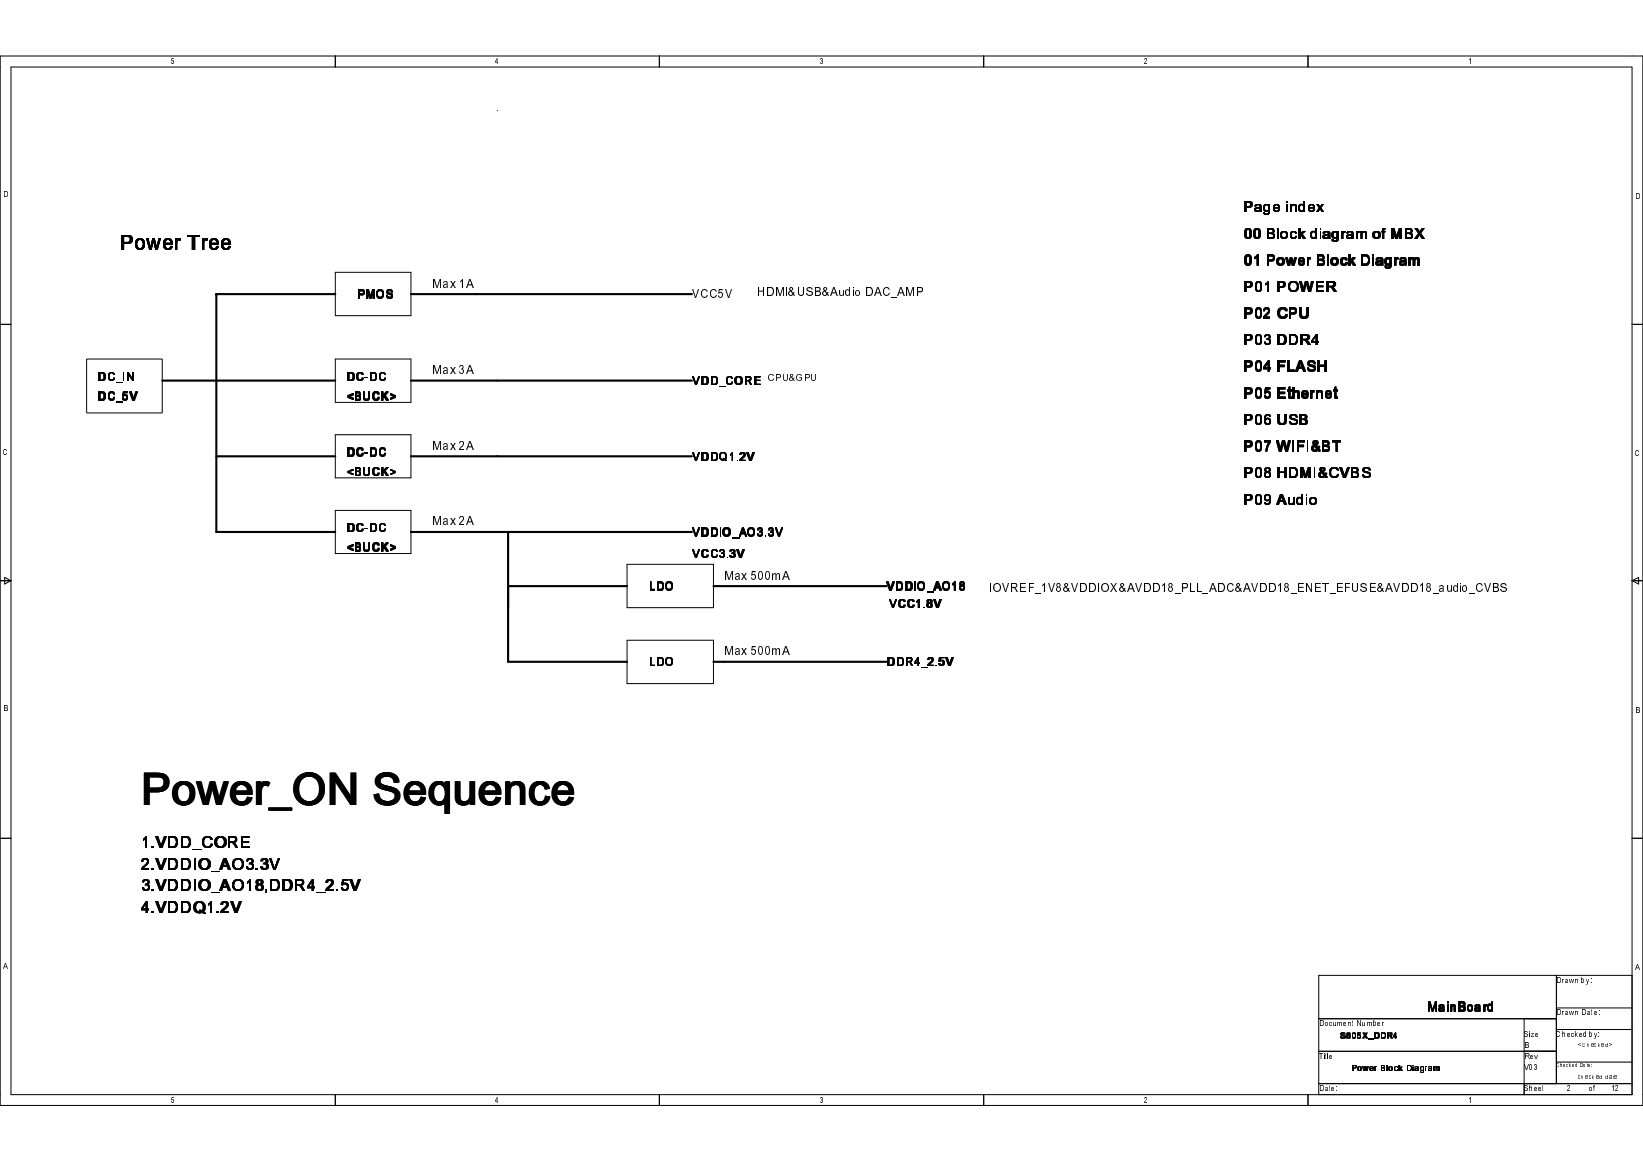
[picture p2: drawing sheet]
<svg xmlns="http://www.w3.org/2000/svg" width="297mm" height="210mm" viewBox="0 0 297 210" stroke-linecap="round" stroke-linejoin="round" font-family="sans-serif">
<defs><g id="words">
<text font-size="8.1" x="25.5" y="145.3">Power_ON Sequence</text>
<text font-size="3.9" x="21.6" y="45.1">Power Tree</text>
<g font-size="3">
<text x="25.5" y="153.2">1.VDD_CORE</text>
<text x="25.5" y="161">3.VDDIO_AO18,DDR4_2.5V</text>
<text x="25.5" y="157.1">2.VDDIO_AO3.3V</text>
<text x="25.5" y="164.9">4.VDDQ1.2V</text>
</g>
<g font-size="2.8">
<text x="224.8" y="38.3">Page index</text>
<text x="224.8" y="43.1">00 Block diagram of MBX</text>
<text x="224.8" y="47.9">01 Power Block Diagram</text>
<text x="224.8" y="52.7">P01 POWER</text>
<text x="224.8" y="57.5">P02 CPU</text>
<text x="224.8" y="62.3">P03 DDR4</text>
<text x="224.8" y="67.1">P04 FLASH</text>
<text x="224.8" y="71.9">P05 Ethernet</text>
<text x="224.8" y="76.8">P06 USB</text>
<text x="224.8" y="81.5">P07 WIFI&amp;BT</text>
<text x="224.8" y="86.3">P08 HDMI&amp;CVBS</text>
<text x="224.8" y="91.1">P09 Audio</text>
</g>
<text font-size="2.4" x="258.1" y="182.7">MainBoard</text>
<g font-size="2.2">
<text x="64.6" y="53.9">PMOS</text>
<text x="78.2" y="51.9">Max 1A</text>
<text x="125.1" y="53.9">VCC5V</text>
<text x="136.8" y="53.5">HDMI&amp;USB&amp;Audio DAC_AMP</text>
<text x="17.7" y="68.7">DC_IN</text>
<text x="62.7" y="68.7">DC-DC</text>
<text x="78.2" y="67.6">Max 3A</text>
<text x="125.2" y="69.5">VDD_CORE</text>
<text x="17.7" y="72.3">DC_5V</text>
<text x="62.7" y="72.3">&lt;BUCK&gt;</text>
<text x="62.7" y="82.4">DC-DC</text>
<text x="78.2" y="81.2">Max 2A</text>
<text x="125.2" y="83.2">VDDQ1.2V</text>
<text x="62.7" y="85.9">&lt;BUCK&gt;</text>
<text x="78.2" y="94.9">Max 2A</text>
<text x="62.7" y="96.1">DC-DC</text>
<text x="62.7" y="99.6">&lt;BUCK&gt;</text>
<text x="125.2" y="96.9">VDDIO_AO3.3V</text>
<text x="125.2" y="100.8">VCC3.3V</text>
<text x="117.3" y="106.7">LDO</text>
<text x="130.9" y="104.7">Max 500mA</text>
<text x="160.4" y="106.6">VDDIO_AO18</text>
<text x="178.8" y="106.8">IOVREF_1V8&amp;VDDIOX&amp;AVDD18_PLL_ADC&amp;AVDD18_ENET_EFUSE&amp;AVDD18_audio_CVBS</text>
<text x="160.7" y="109.8">VCC1.8V</text>
<text x="130.9" y="118.4">Max 500mA</text>
<text x="117.3" y="120.4">LDO</text>
<text x="160.4" y="120.3">DDR4_2.5V</text>
</g>
<text font-size="1.8" x="138.8" y="68.7">CPU&amp;GPU</text>
<g font-size="1.6">
<text x="242.4" y="187.6">S805X_DDR4</text>
<text x="244.3" y="193.4">Power Block Diagram</text>
</g>
<g font-size="1.4">
<text x="30.9" y="11.6">5</text>
<text x="89.5" y="11.6">4</text>
<text x="148.2" y="11.6">3</text>
<text x="206.8" y="11.6">2</text>
<text x="265.4" y="11.6">1</text>
<text x=".5" y="35.6">D</text>
<text x="295.6" y="36">D</text>
<text x=".5" y="82.1">C</text>
<text x="295.6" y="82.3">C</text>
<text x=".5" y="128.4">B</text>
<text x="295.6" y="128.9">B</text>
<text x=".5" y="175">A</text>
<text x="281.4" y="177.6">Drawn by:</text>
<text x="295.6" y="175.2">A</text>
<text x="238.4" y="185.4">Document Number</text>
<text x="281.4" y="183.4">Drawn Date:</text>
<text x="238.4" y="191.3">Title</text>
<text x="275.5" y="191.3">Rev</text>
<text x="275.5" y="187.4">Size</text>
<text x="275.5" y="189.3">B</text>
<text x="281.4" y="187.4">Checked by:</text>
<text x="238.4" y="197.1">Date:</text>
<text x="275.5" y="193.2">V03</text>
<text x="275.5" y="197.1">Sheet</text>
<text x="283.4" y="197.1">2</text>
<text x="287.3" y="197.1">of</text>
<text x="291.2" y="197.1">12</text>
<text x="30.9" y="199.2">5</text>
<text x="89.5" y="199.2">4</text>
<text x="148.2" y="199.2">3</text>
<text x="206.8" y="199.2">2</text>
<text x="265.4" y="199.2">1</text>
</g>
<g font-size="1.2">
<text x="285.3" y="189.1">&lt;Checked&gt;</text>
<text x="285.3" y="195">checked date</text>
</g>
<text font-size="1" x="281.4" y="192.8">Checked Date:</text>
</g></defs>
<g fill="none" stroke="#000" stroke-width=".18">
<path d="M0 10.1h297v189.6h-297zM2 12.1h293.1v185.6h-293.1zM60.6 10.1v2M89.9 19.9h.1M119.2 10.1v2M177.8 10.1v2M236.5 10.1v2M0 58.6h2M60.6 49.2h13.7v7.8h-13.7zM295.1 58.6h1.9M15.7 64.9h13.6v9.7h-13.6zM60.6 64.9h13.7v7.8h-13.7z"/>
<path d="M60.6 78.5h13.7v7.8h-13.7zM60.6 92.2h13.7v7.8h-13.7zM0 104.9h2M.8 104.3l1.2 .6-1.2 .6zM113.4 101.9h15.6v7.9h-15.6zM113.4 115.7h15.6v7.8h-15.6zM295.1 104.9h1.9M295.1 104.9l1.1-.6v1.2zM0 151.4h2M295.1 151.4h1.9M281.4 176.2v19.5M295.1 176.2h-56.7v21.5"/>
<path d="M60.6 197.7v2M119.2 197.7v2M177.8 197.7v2M236.5 197.7v2M238.4 189.9h43M238.4 195.7h56.7M238.4 184h43M275.5 184v13.7M281.4 186h13.7M281.4 182.1h13.7M281.4 191.9h13.7"/>
</g>
<path d="M60.6 53.1h-21.5v43h21.5M74.3 53.1h50.8M29.3 68.7h31.3M74.3 68.7h50.8M39.1 82.4h21.5M74.3 82.4h50.8M74.3 96.1h50.8M91.9 96.1v23.4h21.5M91.9 105.9h21.5M129 105.9h31.3M129 119.5h31.3" fill="none" stroke="#000" stroke-width=".38"/>
<g fill="#000">
<circle cx="39.1" cy="53.1" r=".19"/>
<circle cx="91.9" cy="96.1" r=".19"/>
<circle cx="91.9" cy="105.9" r=".19"/>
</g>
<use href="#words"/>
</svg>
